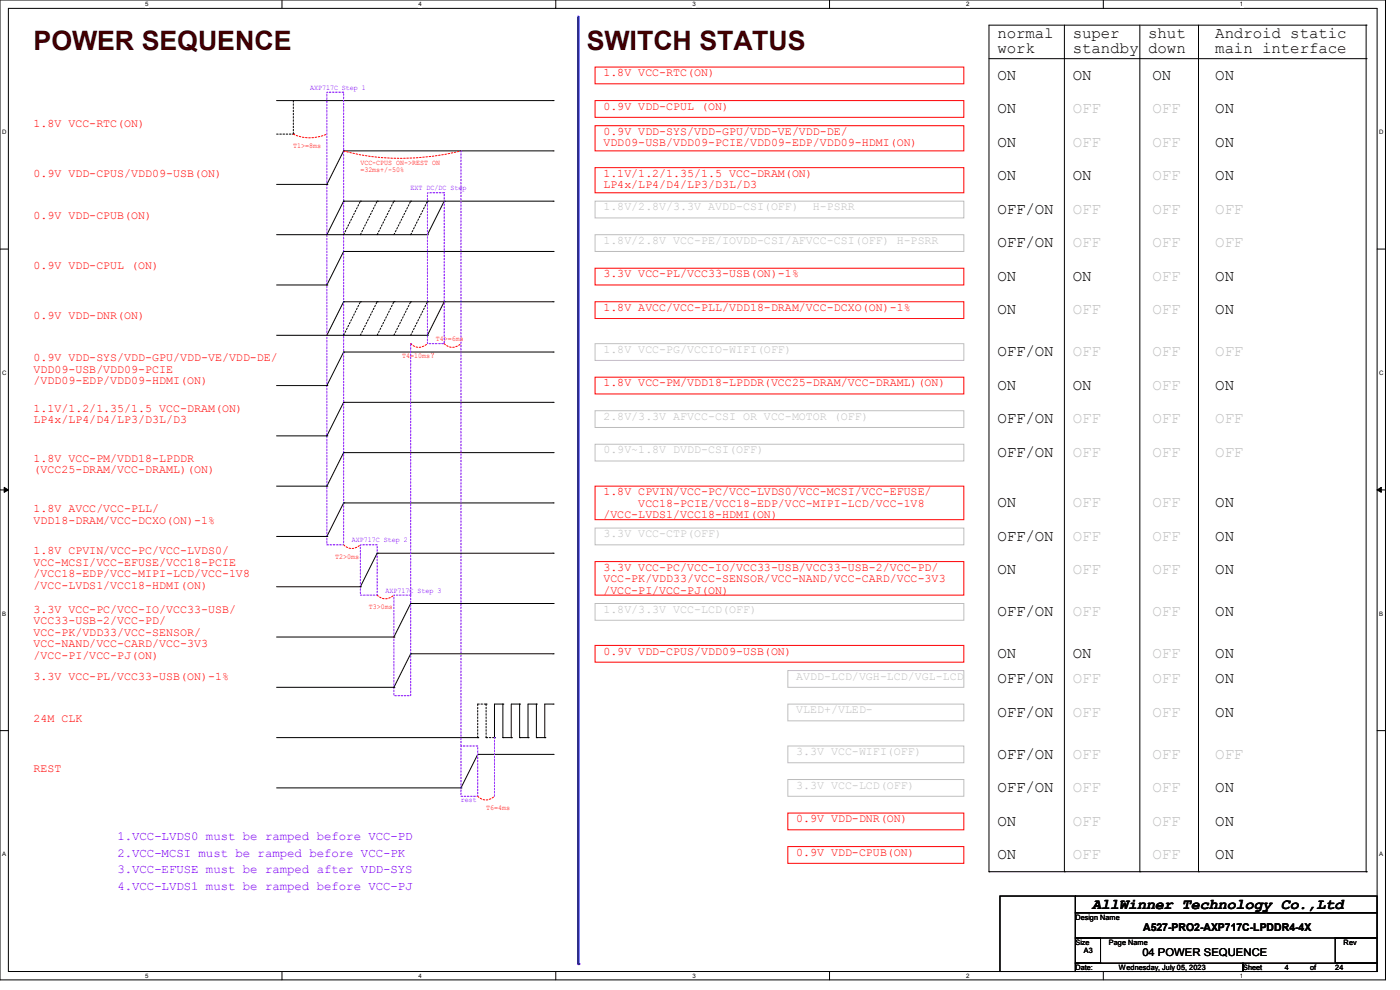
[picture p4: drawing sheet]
<svg xmlns="http://www.w3.org/2000/svg" width="297mm" height="210mm" viewBox="0 0 297 210" stroke-linecap="round" stroke-linejoin="round" font-family="sans-serif">
<defs><g id="words">
<g font-size="5.7" fill="#400000">
<text x="7.1" y="10.6">POWER SEQUENCE</text>
<text x="124.5" y="10.6">SWITCH STATUS</text>
</g>
<g font-size="3.3">
<text x="211.6" y="8">normal</text>
<text x="211.6" y="11.3">work</text>
<text x="227.6" y="8">super</text>
<text x="227.6" y="11.3">standby</text>
<text x="243.6" y="8">shut</text>
<text x="243.6" y="11.3">down</text>
<text x="257.8" y="8">Android static</text>
<text x="257.8" y="11.3">main interface</text>
<text x="211.6" y="16.9">ON</text>
<text x="227.6" y="16.9">ON</text>
<text x="244.5" y="16.9">ON</text>
<text x="257.8" y="16.9">ON</text>
<text x="211.6" y="24">ON</text>
<text x="257.8" y="24">ON</text>
<text x="211.6" y="31.1">ON</text>
<text x="257.8" y="31.1">ON</text>
<text x="211.6" y="38.2">ON</text>
<text x="227.6" y="38.2">ON</text>
<text x="257.8" y="38.2">ON</text>
<text x="211.6" y="45.3">OFF/ON</text>
<text x="211.6" y="52.5">OFF/ON</text>
<text x="211.6" y="59.6">ON</text>
<text x="227.6" y="59.6">ON</text>
<text x="257.8" y="59.6">ON</text>
<text x="211.6" y="66.7">ON</text>
<text x="257.8" y="66.7">ON</text>
<text x="211.6" y="75.6">OFF/ON</text>
<text x="211.6" y="82.7">ON</text>
<text x="227.6" y="82.7">ON</text>
<text x="257.8" y="82.7">ON</text>
<text x="211.6" y="89.8">OFF/ON</text>
<text x="211.6" y="96.9">OFF/ON</text>
<text x="211.6" y="107.6">ON</text>
<text x="257.8" y="107.6">ON</text>
<text x="211.6" y="114.7">OFF/ON</text>
<text x="257.8" y="114.7">ON</text>
<text x="211.6" y="121.8">ON</text>
<text x="257.8" y="121.8">ON</text>
<text x="211.6" y="130.7">OFF/ON</text>
<text x="257.8" y="130.7">ON</text>
<text x="211.6" y="139.6">ON</text>
<text x="227.6" y="139.6">ON</text>
<text x="257.8" y="139.6">ON</text>
<text x="211.6" y="144.9">OFF/ON</text>
<text x="257.8" y="144.9">ON</text>
<text x="211.6" y="152">OFF/ON</text>
<text x="257.8" y="152">ON</text>
<text x="211.6" y="160.9">OFF/ON</text>
<text x="211.6" y="168">OFF/ON</text>
<text x="257.8" y="168">ON</text>
<text x="211.6" y="175.1">ON</text>
<text x="257.8" y="175.1">ON</text>
<text x="211.6" y="182.2">ON</text>
<text x="257.8" y="182.2">ON</text>
</g>
<g font-size="3.3" fill="#c0c0c0">
<text x="227.6" y="24">OFF</text>
<text x="244.5" y="24">OFF</text>
<text x="227.6" y="31.1">OFF</text>
<text x="244.5" y="31.1">OFF</text>
<text x="244.5" y="38.2">OFF</text>
<text x="227.6" y="45.3">OFF</text>
<text x="244.5" y="45.3">OFF</text>
<text x="257.8" y="45.3">OFF</text>
<text x="227.6" y="52.5">OFF</text>
<text x="244.5" y="52.5">OFF</text>
<text x="257.8" y="52.5">OFF</text>
<text x="244.5" y="59.6">OFF</text>
<text x="227.6" y="66.7">OFF</text>
<text x="244.5" y="66.7">OFF</text>
<text x="227.6" y="75.6">OFF</text>
<text x="244.5" y="75.6">OFF</text>
<text x="257.8" y="75.6">OFF</text>
<text x="244.5" y="82.7">OFF</text>
<text x="227.6" y="89.8">OFF</text>
<text x="244.5" y="89.8">OFF</text>
<text x="257.8" y="89.8">OFF</text>
<text x="227.6" y="96.9">OFF</text>
<text x="244.5" y="96.9">OFF</text>
<text x="257.8" y="96.9">OFF</text>
<text x="227.6" y="107.6">OFF</text>
<text x="244.5" y="107.6">OFF</text>
<text x="227.6" y="114.7">OFF</text>
<text x="244.5" y="114.7">OFF</text>
<text x="227.6" y="121.8">OFF</text>
<text x="244.5" y="121.8">OFF</text>
<text x="227.6" y="130.7">OFF</text>
<text x="244.5" y="130.7">OFF</text>
<text x="244.5" y="139.6">OFF</text>
<text x="227.6" y="144.9">OFF</text>
<text x="244.5" y="144.9">OFF</text>
<text x="227.6" y="152">OFF</text>
<text x="244.5" y="152">OFF</text>
<text x="227.6" y="160.9">OFF</text>
<text x="244.5" y="160.9">OFF</text>
<text x="257.8" y="160.9">OFF</text>
<text x="227.6" y="168">OFF</text>
<text x="244.5" y="168">OFF</text>
<text x="227.6" y="175.1">OFF</text>
<text x="244.5" y="175.1">OFF</text>
<text x="227.6" y="182.2">OFF</text>
<text x="244.5" y="182.2">OFF</text>
</g>
<text font-size="3.2" x="231.7" y="192.7">AllWinner Technology Co.,Ltd</text>
<g font-size="2.6" fill="#8000ff">
<text x="24.9" y="178.1">1.VCC-LVDS0 must be ramped before VCC-PD</text>
<text x="24.9" y="181.7">2.VCC-MCSI must be ramped before VCC-PK</text>
<text x="24.9" y="185.2">3.VCC-EFUSE must be ramped after VDD-SYS</text>
<text x="24.9" y="188.8">4.VCC-LVDS1 must be ramped before VCC-PJ</text>
</g>
<g font-size="2.5" fill="#f00">
<text x="128" y="16.2">1.8V VCC-RTC(ON)</text>
<text x="128" y="23.3">0.9V VDD-CPUL (ON)</text>
<text x="7.1" y="26.8">1.8V VCC-RTC(ON)</text>
<text x="128" y="28.6">0.9V VDD-SYS/VDD-GPU/VDD-VE/VDD-DE/</text>
<text x="128" y="31.1">VDD09-USB/VDD09-PCIE/VDD09-EDP/VDD09-HDMI(ON)</text>
<text x="7.1" y="37.5">0.9V VDD-CPUS/VDD09-USB(ON)</text>
<text x="128" y="37.5">1.1V/1.2/1.35/1.5 VCC-DRAM(ON)</text>
<text x="128" y="40">LP4x/LP4/D4/LP3/D3L/D3</text>
<text x="7.1" y="46.4">0.9V VDD-CPUB(ON)</text>
<text x="7.1" y="57.1">0.9V VDD-CPUL (ON)</text>
<text x="128" y="58.8">3.3V VCC-PL/VCC33-USB(ON)-1%</text>
<text x="128" y="66">1.8V AVCC/VCC-PLL/VDD18-DRAM/VCC-DCXO(ON)-1%</text>
<text x="7.1" y="67.7">0.9V VDD-DNR(ON)</text>
<text x="7.1" y="76.6">0.9V VDD-SYS/VDD-GPU/VDD-VE/VDD-DE/</text>
<text x="7.1" y="79.1">VDD09-USB/VDD09-PCIE</text>
<text x="7.1" y="81.5">/VDD09-EDP/VDD09-HDMI(ON)</text>
<text x="128" y="82">1.8V VCC-PM/VDD18-LPDDR(VCC25-DRAM/VCC-DRAML)(ON)</text>
<text x="7.1" y="87.3">1.1V/1.2/1.35/1.5 VCC-DRAM(ON)</text>
<text x="7.1" y="89.7">LP4x/LP4/D4/LP3/D3L/D3</text>
<text x="7.1" y="98">1.8V VCC-PM/VDD18-LPDDR</text>
<text x="7.1" y="100.4">(VCC25-DRAM/VCC-DRAML)(ON)</text>
<text x="128" y="105.1">1.8V CPVIN/VCC-PC/VCC-LVDS0/VCC-MCSI/VCC-EFUSE/</text>
<text x="135.4" y="107.5">VCC18-PCIE/VCC18-EDP/VCC-MIPI-LCD/VCC-1V8</text>
<text x="7.1" y="108.6">1.8V AVCC/VCC-PLL/</text>
<text x="7.1" y="111.1">VDD18-DRAM/VCC-DCXO(ON)-1%</text>
<text x="128" y="110">/VCC-LVDS1/VCC18-HDMI(ON)</text>
<text x="7.1" y="117.5">1.8V CPVIN/VCC-PC/VCC-LVDS0/</text>
<text x="7.1" y="120">VCC-MCSI/VCC-EFUSE/VCC18-PCIE</text>
<text x="7.1" y="122.4">/VCC18-EDP/VCC-MIPI-LCD/VCC-1V8</text>
<text x="7.1" y="124.9">/VCC-LVDS1/VCC18-HDMI(ON)</text>
<text x="128" y="121.1">3.3V VCC-PC/VCC-IO/VCC33-USB/VCC33-USB-2/VCC-PD/</text>
<text x="128" y="123.5">VCC-PK/VDD33/VCC-SENSOR/VCC-NAND/VCC-CARD/VCC-3V3</text>
<text x="128" y="126">/VCC-PI/VCC-PJ(ON)</text>
<text x="7.1" y="130">3.3V VCC-PC/VCC-IO/VCC33-USB/</text>
<text x="7.1" y="132.4">VCC33-USB-2/VCC-PD/</text>
<text x="7.1" y="134.9">VCC-PK/VDD33/VCC-SENSOR/</text>
<text x="7.1" y="137.3">VCC-NAND/VCC-CARD/VCC-3V3</text>
<text x="7.1" y="139.8">/VCC-PI/VCC-PJ(ON)</text>
<text x="128" y="138.9">0.9V VDD-CPUS/VDD09-USB(ON)</text>
<text x="7.1" y="144.2">3.3V VCC-PL/VCC33-USB(ON)-1%</text>
<text x="7.1" y="153.1">24M CLK</text>
<text x="7.1" y="163.7">REST</text>
<text x="168.9" y="174.4">0.9V VDD-DNR(ON)</text>
<text x="168.9" y="181.5">0.9V VDD-CPUB(ON)</text>
</g>
<g font-size="2.5" fill="#c0c0c0">
<text x="128" y="44.6">1.8V/2.8V/3.3V AVDD-CSI(OFF)</text>
<text x="172.5" y="44.6">H-PSRR</text>
<text x="128" y="51.7">1.8V/2.8V VCC-PE/IOVDD-CSI/AFVCC-CSI(OFF) H-PSRR</text>
<text x="128" y="74.8">1.8V VCC-PG/VCCIO-WIFI(OFF)</text>
<text x="128" y="89.1">2.8V/3.3V AFVCC-CSI OR VCC-MOTOR (OFF)</text>
<text x="128" y="96.2">0.9V~1.8V DVDD-CSI(OFF)</text>
<text x="128" y="114">3.3V VCC-CTP(OFF)</text>
<text x="128" y="130">1.8V/3.3V VCC-LCD(OFF)</text>
<text x="168.9" y="144.2">AVDD-LCD/VGH-LCD/VGL-LCD</text>
<text x="168.9" y="151.3">VLED+/VLED-</text>
<text x="168.9" y="160.2">3.3V VCC-WIFI(OFF)</text>
<text x="168.9" y="167.3">3.3V VCC-LCD(OFF)</text>
</g>
<g font-size="2.3">
<text x="242.5" y="197.5">A527-PRO2-AXP717C-LPDDR4-4X</text>
<text x="242.3" y="202.8">04 POWER SEQUENCE</text>
</g>
<g font-size="1.6" fill="#8000ff">
<text x="65.8" y="19">AXP717C Step 1</text>
<text x="87.1" y="40.3">EXT DC/DC Step</text>
<text x="74.7" y="115">AXP717C Step 2</text>
<text x="81.8" y="125.7">AXP717C Step 3</text>
<text x="97.8" y="170.1">rest</text>
</g>
<g font-size="1.6" fill="#f00">
<text x="62.2" y="31.5">T1&gt;=8ms</text>
<text x="76.4" y="35">VCC-CPUS ON-&gt;REST ON</text>
<text x="76.4" y="36.6">=32ms+/-50%</text>
<text x="85.3" y="75.9">T4=10ms？</text>
<text x="92.4" y="72.3">T4&gt;=6ms</text>
<text x="71.1" y="118.6">T2&gt;0ms</text>
<text x="78.2" y="129.2">T3&gt;0ms</text>
<text x="103.1" y="171.9">T6=4ms</text>
</g>
<g font-size="1.6">
<text x="228.1" y="195.1">Design Name</text>
<text x="228.1" y="200.4">Size</text>
<text x="229.9" y="202.2">A3</text>
<text x="235.3" y="200.4">Page Name</text>
<text x="285" y="200.4">Rev</text>
<text x="228.1" y="205.7">Date:</text>
<text x="237.4" y="205.7">Wednesday, July 05, 2023</text>
<text x="263.7" y="205.7">Sheet</text>
<text x="272.6" y="205.7">4</text>
<text x="277.9" y="205.7">of</text>
<text x="283.3" y="205.7">24</text>
</g>
<g font-size="1.3">
<text x="30.8" y="1.3">5</text>
<text x="88.8" y="1.3">4</text>
<text x="146.9" y="1.3">3</text>
<text x="205" y="1.3">2</text>
<text x="263.1" y="1.3">1</text>
<text x=".5" y="28.4">D</text>
<text x="292.6" y="28.4">D</text>
<text x=".5" y="79.5">C</text>
<text x="292.6" y="79.5">C</text>
<text x=".5" y="130.6">B</text>
<text x="292.6" y="130.6">B</text>
<text x=".5" y="181.7">A</text>
<text x="292.6" y="181.7">A</text>
<text x="30.8" y="207.4">5</text>
<text x="88.8" y="207.4">4</text>
<text x="146.9" y="207.4">3</text>
<text x="205" y="207.4">2</text>
<text x="263.1" y="207.4">1</text>
</g>
</g></defs>
<path d="M0 0h293.9v207.9h-293.9zM1.8 1.8h290.3v204.3h-290.3z" fill="none" stroke="#000" stroke-width=".21"/>
<g fill="#fff">
<path d="M30.8 .2h.7v1.4h-.7z"/>
<path d="M30.8 206.2h.7v1.4h-.7z"/>
</g>
<path d="M59.8 0v1.8M59.8 206.1v1.8" fill="none" stroke="#000" stroke-width=".21"/>
<g fill="#fff">
<path d="M88.8 .2h.7v1.4h-.7z"/>
<path d="M88.8 206.2h.7v1.4h-.7z"/>
</g>
<path d="M117.9 0v1.8M117.9 206.1v1.8" fill="none" stroke="#000" stroke-width=".21"/>
<g fill="#fff">
<path d="M146.9 .2h.7v1.4h-.7z"/>
<path d="M146.9 206.2h.7v1.4h-.7z"/>
</g>
<path d="M176 0v1.8M176 206.1v1.8" fill="none" stroke="#000" stroke-width=".21"/>
<g fill="#fff">
<path d="M205 .2h.7v1.4h-.7z"/>
<path d="M205 206.2h.7v1.4h-.7z"/>
</g>
<path d="M234.1 0v1.8M234.1 206.1v1.8" fill="none" stroke="#000" stroke-width=".21"/>
<g fill="#fff">
<path d="M263.1 .2h.6v1.4h-.6z"/>
<path d="M263.1 206.2h.6v1.4h-.6z"/>
<path d="M.5 27.3h.9v1.4h-.9z"/>
<path d="M292.6 27.3h.9v1.4h-.9z"/>
<path d="M.5 78.4h.9v1.4h-.9z"/>
<path d="M292.6 78.4h.9v1.4h-.9z"/>
</g>
<path d="M0 52.8h1.8M292.1 52.8h1.8" fill="none" stroke="#000" stroke-width=".21"/>
<g fill="#fff">
<path d="M.5 129.5h.8v1.4h-.8z"/>
<path d="M292.6 129.5h.8v1.4h-.8z"/>
</g>
<path d="M0 103.9h1.8M292.1 103.9h1.8" fill="none" stroke="#000" stroke-width=".21"/>
<path d="M.9 103.4l.9 .5-.9 .5zM292.1 103.9l.9-.5v1z" fill="#000" stroke="#000" stroke-width=".21"/>
<g fill="#fff">
<path d="M.5 180.5h.8v1.4h-.8z"/>
<path d="M292.6 180.5h.8v1.4h-.8z"/>
</g>
<g fill="none" stroke="#000" stroke-width=".21">
<path d="M58.7 21.3h58.6M58.7 39.1h10.6M69.3 39.1h.1M72.9 32h.1M72.9 32l-3.6 7.1M72.9 32h44.4M117.3 21.3h.1M117.3 32h.1M58.7 49.8h32M72.9 42.7h.1M72.9 53.3h.1M72.9 42.7l-3.6 7.1"/>
<path d="M72.9 53.3l-3.6 7.2M72.9 42.7h44.4M72.9 53.3h44.4M90.7 49.8h.1M94.2 42.7h.1M94.2 42.7l-3.5 7.1M117.3 42.7h.1M117.3 53.3h.1M58.7 60.5h10.6M58.7 71.1h32M69.3 60.5h.1M72.9 64h.1"/>
<path d="M72.9 74.7h.1M72.9 64l-3.6 7.1M72.9 74.7l-3.6 7.1M72.9 64h44.4M72.9 74.7h44.4M90.7 71.1h.1M94.2 64h.1M94.2 64l-3.5 7.1M117.3 64h.1M117.3 74.7h.1M58.7 81.8h10.6M58.7 92.5h10.6"/>
<path d="M69.3 81.8h.1M69.3 92.5h.1M72.9 85.3h.1M72.9 96h.1M72.9 85.3l-3.6 7.2M72.9 96l-3.6 7.1M72.9 85.3h44.4M72.9 96h44.4M117.3 85.3h.1M117.3 96h.1M58.7 103.1h10.6M58.7 113.8h10.6"/>
<path d="M69.3 103.1h.1M69.3 113.8h.1M72.9 106.7h.1M72.9 106.7l-3.6 7.1M72.9 106.7h44.4M117.3 106.7h.1M0 155h1.8M58.7 156.5h42.6M101.3 156.5h.1M104.9 156.5h.1M106.7 156.5h.1M106.7 149.4h.1"/>
<path d="M106.7 156.5h1.8M106.7 149.4h-1.8v7.1M106.7 149.4v7.1M108.5 156.5h.1M110.2 156.5h.1M110.2 149.4h.1M110.2 156.5h1.8M110.2 149.4h-1.7v7.1M110.2 149.4v7.1M112 156.5h.1M113.8 156.5h.1M113.8 149.4h.1"/>
<path d="M113.8 156.5h1.8M113.8 149.4h-1.8v7.1M113.8 149.4v7.1M115.6 156.5h.1M117.3 149.4h.1M117.3 149.4h-1.7v7.1M292.1 155h1.8M58.7 167.1h39.1M97.8 167.1h.1M101.3 160h.1M101.3 160l-3.5 7.1M101.3 160h16"/>
<path d="M117.3 160h.1"/>
</g>
<g fill="none" stroke="#000" stroke-width=".21" stroke-dasharray=".3 .3">
<path d="M58.7 28.4h3.5M62.2 28.4h.1M62.2 21.3v7.1M72.9 49.8l3.6-7.1M76.5 42.7h.1M76.5 49.8l3.5-7.1M80 42.7h.1M80 49.8l3.6-7.1M83.6 42.7h.1M72.9 71.1l3.6-7.1M76.5 64h.1M76.5 71.1l3.5-7.1"/>
<path d="M80 64h.1M80 71.1l3.6-7.1M83.6 64h.1M101.3 149.4v7.1M101.3 156.5h.1M101.3 149.4h1.8M103.1 149.4v7.1M103.1 156.5h.1M103.1 149.4h.1M103.1 156.5h1.8M104.9 156.5h.1"/>
</g>
<path d="M69.3 19.6h3.6v96h-3.6zM90.7 40.9h3.5v32h-3.5zM97.8 158.2h3.5v10.7h-3.5z" fill="none" stroke="#8000ff" stroke-width=".21" stroke-dasharray=".3 .3"/>
<path d="M62.2 28.4a8.5 8.5 0 0 0 7.1 0" fill="none" stroke="#f00" stroke-width=".21" stroke-dasharray=".3 .3"/>
<path d="M122.7 3.6v200.9" fill="none" stroke="#00f" stroke-width=".51"/>
<circle cx="122.7" cy="204.5" r=".25" fill="#00f"/>
<g fill="none" stroke="#000" stroke-width=".21">
<path d="M209.8 12.4h80M225.8 5.3v179.6M241.8 5.3v179.6M254.3 5.3v179.6M289.8 12.4h.1M289.8 5.3h.1M289.8 5.3v179.6M289.8 5.3h-80v179.6M80 117.3h.1M80 117.3l-3.5 7.2M80 117.3h37.3M117.3 117.3h.1"/>
<path d="M58.7 124.5h17.8M58.7 135.1h24.9M76.5 124.5h.1M83.6 135.1h.1M87.1 128h.1M87.1 138.7h.1M87.1 128l-3.5 7.1M87.1 138.7l-3.5 7.1M87.1 128h30.2M87.1 138.7h30.2M117.3 128h.1M117.3 138.7h.1"/>
<path d="M58.7 145.8h24.9M83.6 145.8h.1M209.8 184.9h.1M209.8 184.9h80M212.1 190.1h16v16h-16zM225.8 184.9h.1M228.1 190.1h64v3.5h-64zM228.1 193.6h64v5.4h-64zM228.1 199h5.4v5.3h-5.4zM241.8 184.9h.1M254.3 184.9h.1M283.3 199h8.8v5.3h-8.8z"/>
<path d="M289.8 184.9h.1M228.1 204.3h35.6v1.8h-35.6zM263.7 204.3h28.4v1.8h-28.4z"/>
</g>
<path d="M97.8 32h.1M87.1 72.9h.1M76.5 115.6h3.5v10.6h-3.5zM83.6 126.2h3.5v21.4h-3.5zM87.1 126.2v-53.3M97.8 158.2v-126.2M104.9 156.5h.1M104.9 168.9v-12.4" fill="none" stroke="#8000ff" stroke-width=".21" stroke-dasharray=".3 .3"/>
<path d="M72.9 32a50.8 50.8 0 0 0 24.9 0M87.1 72.9a2.43 2.43 0 0 0 3.6 0M94.2 72.9a2.43 2.43 0 0 0 3.6 0M72.9 115.6a2.43 2.43 0 0 0 3.6 0M80 126.2a2.43 2.43 0 0 0 3.6 0M101.3 168.9a2.43 2.43 0 0 0 3.6 0" fill="none" stroke="#f00" stroke-width=".21" stroke-dasharray=".3 .3"/>
<path d="M126.2 42.7h78.3v3.5h-78.3zM126.2 49.8h78.3v3.5h-78.3zM126.2 72.9h78.3v3.6h-78.3zM126.2 87.1h78.3v3.6h-78.3zM126.2 94.2h78.3v3.6h-78.3zM126.2 112h78.3v3.6h-78.3zM126.2 128h78.3v3.6h-78.3zM167.1 149.4h37.4v3.5h-37.4zM167.1 142.2h37.4v3.6h-37.4zM167.1 158.2h37.4v3.6h-37.4zM167.1 165.4h37.4v3.5h-37.4z" fill="none" stroke="#c0c0c0" stroke-width=".21"/>
<path d="M126.2 14.2h78.3v3.6h-78.3zM126.2 26.7h78.3v5.3h-78.3zM126.2 21.3h78.3v3.6h-78.3zM126.2 35.6h78.3v5.3h-78.3zM126.2 56.9h78.3v3.6h-78.3zM126.2 64h78.3v3.6h-78.3zM126.2 80h78.3v3.6h-78.3zM126.2 103.1h78.3v7.1h-78.3zM126.2 119.1h78.3v7.1h-78.3zM126.2 136.9h78.3v3.6h-78.3zM167.1 179.6h37.4v3.5h-37.4zM167.1 172.5h37.4v3.5h-37.4z" fill="none" stroke="#f00" stroke-width=".21"/>
<path d="M83.6 49.8l3.5-7.1M87.1 42.7h.1M87.1 49.8l3.6-7.1M90.7 42.7h.1M83.6 71.1l3.5-7.1M87.1 64h.1M87.1 71.1l3.6-7.1M90.7 64h.1" fill="none" stroke="#000" stroke-width=".21" stroke-dasharray=".3 .3"/>
<use href="#words"/>
</svg>
